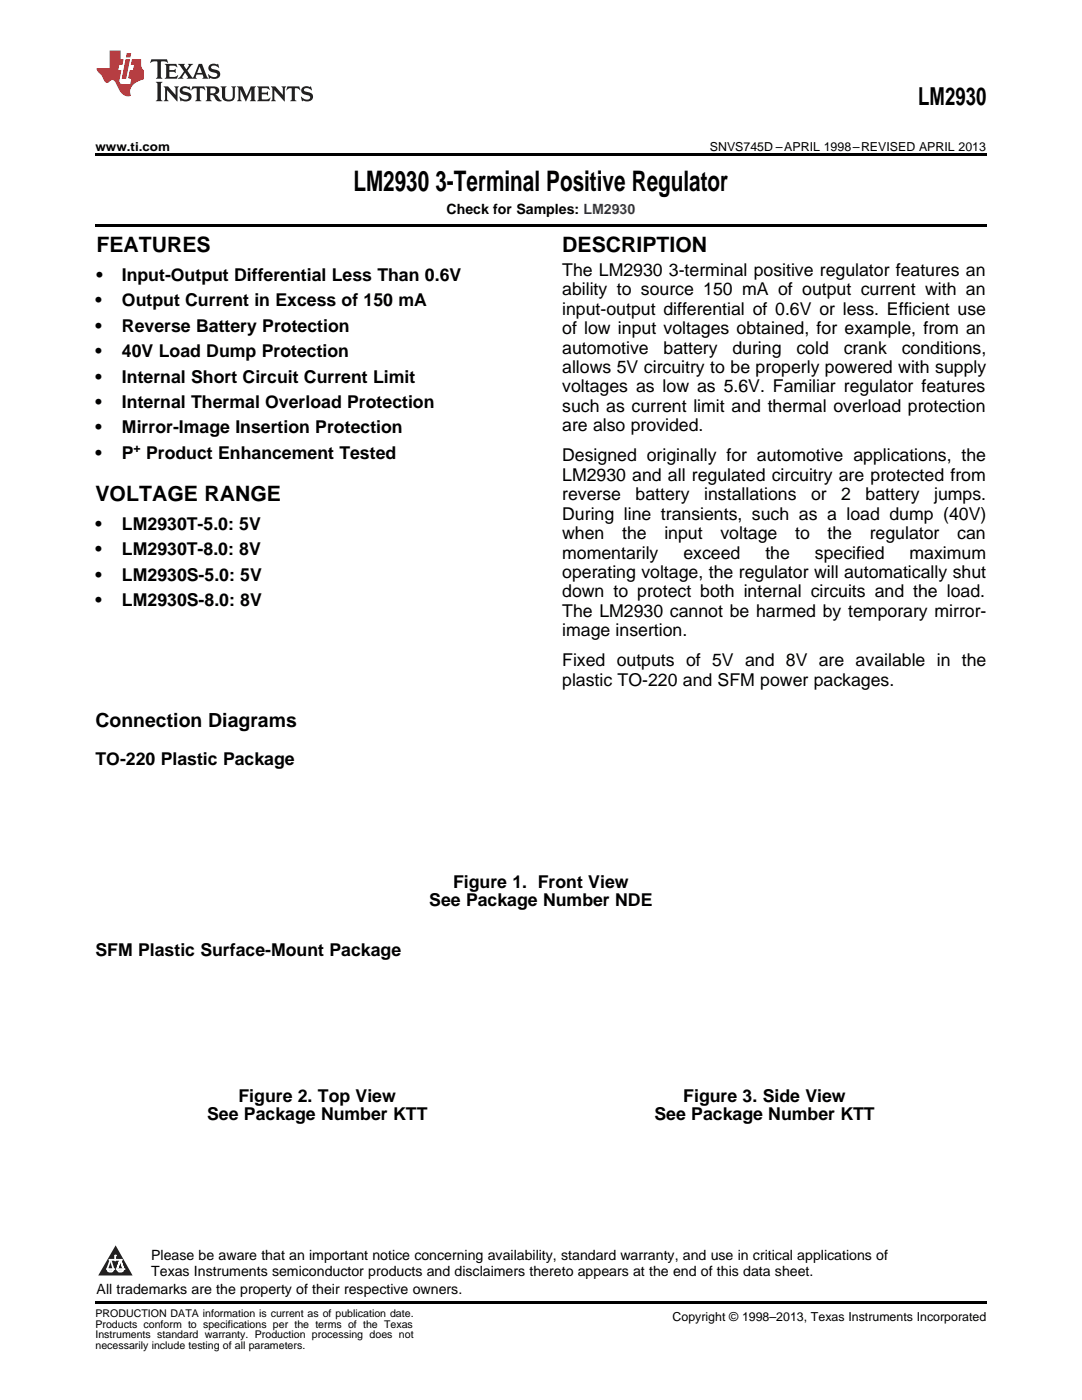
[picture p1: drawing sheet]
<svg xmlns="http://www.w3.org/2000/svg" width="216mm" height="279mm" viewBox="0 0 216 279" stroke-linecap="round" stroke-linejoin="round" font-family="sans-serif">
<defs><g id="words">
<g font-size="5.6">
<text x="70.5" y="38.1">LM2930</text>
<text x="86.9" y="38.1">3-Terminal Positive Regulator</text>
</g>
<text font-size="4.9" x="183.2" y="21">LM2930</text>
<g font-size="4.2">
<text x="19.2" y="50.3">FEATURES</text>
<text x="112.2" y="50.3">DESCRIPTION</text>
<text x="19" y="100">VOLTAGE RANGE</text>
</g>
<text font-size="3.9" x="19" y="145">Connection Diagrams</text>
<g font-size="3.5">
<text x="19.2" y="56">•</text>
<text x="24.3" y="56">Input-Output Differential Less Than 0.6V</text>
<text x="112.2" y="55">The LM2930</text>
<text x="112.2" y="58.9">ability to source 150 mA of output current with an</text>
<text x="133.5" y="55">3-terminal positive regulator features an</text>
<text x="19" y="61.1">•</text>
<text x="24.3" y="61.1">Output Current in Excess of 150 mA</text>
<text x="112.2" y="62.8">input-output differential of 0.6V or less. Efficient use</text>
<text x="19" y="66.2">•</text>
<text x="19" y="71.3">•</text>
<text x="24.3" y="66.2">Reverse Battery Protection</text>
<text x="24.3" y="71.3">40V Load Dump Protection</text>
<text x="112.2" y="66.7">of low input voltages obtained, for example, from an</text>
<text x="112.2" y="70.6">automotive</text>
<text x="132.4" y="70.6">battery</text>
<text x="146.1" y="70.6">during</text>
<text x="158.9" y="70.6">cold</text>
<text x="168.3" y="70.6">crank</text>
<text x="179.9" y="70.6">conditions,</text>
<text x="19" y="76.3">•</text>
<text x="24.3" y="76.3">Internal Short Circuit Current Limit</text>
<text x="112.2" y="74.4">allows 5V circuitry to be properly powered with supply</text>
<text x="19" y="81.4">•</text>
<text x="24.3" y="81.4">Internal Thermal Overload Protection</text>
<text x="112.2" y="78.3">voltages as low as 5.6V. Familiar regulator features</text>
<text x="112.2" y="82.2">such as current limit and thermal overload protection</text>
<text x="19" y="86.5">•</text>
<text x="24.3" y="86.5">Mirror-Image Insertion Protection</text>
<text x="112.2" y="86.1">are also provided.</text>
<text x="19" y="91.6">•</text>
<text x="24.3" y="91.6">P Product Enhancement Tested</text>
<text x="112.2" y="92.1">Designed originally for automotive applications, the</text>
<text x="112.2" y="96">LM2930 and all regulated circuitry are protected from</text>
<text x="112.2" y="99.8">reverse</text>
<text x="126.8" y="99.8">battery</text>
<text x="140.5" y="99.8">installations</text>
<text x="161.8" y="99.8">or</text>
<text x="167.9" y="99.8">2</text>
<text x="172.7" y="99.8">battery</text>
<text x="186.4" y="99.8">jumps.</text>
<text x="19" y="105.8">•</text>
<text x="24.3" y="105.8">LM2930T-5.0: 5V</text>
<text x="112.2" y="103.7">During line transients, such as a load dump (40V)</text>
<text x="112.2" y="107.6">when</text>
<text x="124.1" y="107.6">the</text>
<text x="132.6" y="107.6">input</text>
<text x="143.7" y="107.6">voltage</text>
<text x="158.7" y="107.6">to</text>
<text x="165.1" y="107.6">the</text>
<text x="173.6" y="107.6">regulator</text>
<text x="191" y="107.6">can</text>
<text x="19" y="110.8">•</text>
<text x="24.3" y="110.8">LM2930T-8.0: 8V</text>
<text x="112.2" y="111.5">momentarily</text>
<text x="136.4" y="111.5">exceed</text>
<text x="152.7" y="111.5">the</text>
<text x="162.6" y="111.5">specified</text>
<text x="181.5" y="111.5">maximum</text>
<text x="19" y="115.9">•</text>
<text x="24.3" y="115.9">LM2930S-5.0: 5V</text>
<text x="112.2" y="115.4">operating voltage, the regulator will automatically shut</text>
<text x="112.2" y="119.2">down to protect both internal circuits and the load.</text>
<text x="19" y="121">•</text>
<text x="24.3" y="121">LM2930S-8.0: 8V</text>
<text x="112.2" y="123.1">The LM2930 cannot be harmed by temporary mirror-</text>
<text x="112.2" y="127">image insertion.</text>
<text x="112.2" y="133">Fixed outputs of 5V and 8V are available in the</text>
<text x="112.2" y="136.9">plastic TO-220 and SFM power packages.</text>
<text x="19" y="152.8">TO-220 Plastic Package</text>
<text x="90.4" y="177.2">Figure 1. Front View</text>
<text x="85.7" y="180.9">See Package Number NDE</text>
<text x="19" y="190.8">SFM Plastic Surface-Mount Package</text>
<text x="47.6" y="219.9">Figure 2. Top View</text>
<text x="136.3" y="219.9">Figure 3. Side View</text>
<text x="41.3" y="223.6">See Package Number KTT</text>
<text x="130.6" y="223.6">See Package Number KTT</text>
</g>
<g font-size="2.8">
<text x="89.1" y="42.7">Check for Samples: LM2930</text>
<text x="30.2" y="251.5">Please be aware that an important notice concerning availability, standard warranty, and use in critical applications of</text>
<text x="30.2" y="254.7">Texas Instruments semiconductor products and disclaimers thereto appears at the end of this data sheet.</text>
<text x="19.3" y="258.2">All trademarks are the property of their respective owners.</text>
</g>
<g font-size="2.5">
<text x="19" y="30.1">www.ti.com</text>
<text x="141.6" y="30.1">SNVS745D –APRIL 1998–REVISED APRIL 2013</text>
<text x="26.7" y="90.2">+</text>
<text x="134.2" y="263.6">Copyright © 1998–2013, Texas Instruments Incorporated</text>
</g>
<g font-size="2.1">
<text x="19" y="262.9">PRODUCTION DATA information is current as of publication date.</text>
<text x="19" y="265">Products conform to specifications per the terms of the Texas</text>
<text x="19" y="267.1">Instruments standard warranty. Production processing does not</text>
<text x="19" y="269.2">necessarily include testing of all parameters.</text>
</g>
<g font-size=".4" fill="#fff">
<text x="19" y="50.2">1</text>
<text x="19" y="258.2">2</text>
</g>
</g></defs>
<path d="M19 259.7h177.8v.5h-177.8z" fill="#000"/>
<path d="M23.1 248.5l3.4 6.1h-6.9z" fill="#231f20"/>
<path d="M21.4 253.3h1.2l-.3 .5h-.3a.55 .55 0 0 1-.6-.5z" fill-rule="evenodd" fill="#fff"/>
<path d="M21.4 253.3h1.2l-.3 .5h-.3a.55 .55 0 0 1-.6-.5z" fill="none" stroke="#231f20" stroke-width=".34"/>
<path d="M21.4 253.3l1.2 .1-.3 .4h-.5z" fill="none" stroke="#fff" stroke-width=".34"/>
<path d="M23 251.5h.1" fill="none" stroke="#fff" stroke-width=".34"/>
<path d="M23 250.6v.9z" fill="#fff"/>
<path d="M23 250.6v.9z" fill="none" stroke="#fff" stroke-width=".34"/>
<circle cx="23" cy="250.6" r=".17" fill="#fff"/>
<path d="M21.9 251.4h.1" fill="none" stroke="#fff" stroke-width=".34"/>
<path d="M21.9 251.4h2.3z" fill="#fff"/>
<path d="M21.9 251.4h2.3z" fill="none" stroke="#fff" stroke-width=".34"/>
<circle cx="24.2" cy="251.4" r=".17" fill="#fff"/>
<path d="M23.3 253.3h.1" fill="none" stroke="#fff" stroke-width=".34"/>
<path d="M24 251.4l-.7 1.9z" fill="#fff"/>
<path d="M24 251.4l-.7 1.9z" fill="none" stroke="#fff" stroke-width=".34"/>
<path d="M24 251.4l.7 1.9z" fill="#fff"/>
<path d="M24 251.4l.7 1.9z" fill="none" stroke="#fff" stroke-width=".34"/>
<path d="M24.6 253.3h.1" fill="none" stroke="#fff" stroke-width=".34"/>
<circle cx="21.4" cy="253.3" r=".17" fill="#fff"/>
<path d="M22.1 251.4l-.7 1.9z" fill="#fff"/>
<path d="M22.1 251.4l-.7 1.9z" fill="none" stroke="#fff" stroke-width=".34"/>
<path d="M22.1 251.4l.5 1.9z" fill="#fff"/>
<path d="M22.1 251.4l.5 1.9z" fill="none" stroke="#fff" stroke-width=".34"/>
<circle cx="22.6" cy="253.3" r=".17" fill="#fff"/>
<path d="M23.4 253.3h1.3a.65 .65 0 0 1-.7 .5 .65 .65 0 0 1-.6-.5z" fill-rule="evenodd" fill="#fff"/>
<path d="M23.4 253.3h1.3a.65 .65 0 0 1-.7 .5 .65 .65 0 0 1-.6-.5z" fill="none" stroke="#231f20" stroke-width=".34"/>
<path d="M23.4 253.3h1.3l-.4 .5h-.6z" fill="none" stroke="#fff" stroke-width=".34"/>
<path d="M23.3 253.3h.1" fill="none" stroke="#fff" stroke-width=".34"/>
<circle cx="24.7" cy="253.3" r=".17" fill="#fff"/>
<path d="M19 30.6h177.8v.5h-177.8zM19 44.7h177.8v.5h-177.8z" fill="#000"/>
<path d="M30.2 11.8l-.2 .8a1.31 1.31 0 0 1 1.4-.3v2.9l-.3 .5h1.3l-.3-.5v-2.7l.3-.3a1.09 1.09 0 0 1 1.1 .4l-.2-.8zM32.9 12.8l.3 .4v2l-.3 .5h2.4l.2-.7a1.48 1.48 0 0 1-1.7 .3v-1l1 .1 .2 .2v-.9l-.2 .3h-1v-.7l.2-.2a1.73 1.73 0 0 1 1.4 .3l-.2-.6zM35.5 12.8l1.2 1.4-.7 1-.5 .5h1.1l-.2-.3 .5-.9 .6 .9-.2 .3h2l-.3-.3 .2-.5h1.2l.2 .5-.2 .3h1.2l-.3-.4-1-2.5h-.6l-1.3 2.7-1-1.4 1.1-1.3h-1l.2 .2-.5 .9-.5-.9 .2-.2zM39.8 13.3l.5 1.3h-1zM41.9 12.9a.83 .83 0 0 0-.3 1 .83 .83 0 0 0 .8 .5l.8 .2 .2 .3a1 1 0 0 1-1 .5 1 1 0 0 1-.8-.6l.1 .9 .2-.1a1.65 1.65 0 0 0 2-.5 .89 .89 0 0 0-.8-1.2l-.8-.2-.2-.3a.91 .91 0 0 1 1.6 .2l-.2-.8h-.4a1.34 1.34 0 0 0-1.2 .1zM31.1 16.3l.3 .5v2.9l-.3 .5h1.3l-.3-.5v-2.9l.3-.5zM32.7 17.2l.2 .5v2l-.2 .5h.9l-.3-.5 .1-1.7 2 2.2v-2.5l.3-.5h-.9l.2 .3v1.4l-1.5-1.7zM36.2 17.4a.83 .83 0 0 0-.3 .9 .83 .83 0 0 0 .8 .6l.8 .2 .2 .3a1 1 0 0 1-1 .5 1 1 0 0 1-.8-.6l.1 .9 .2-.1a1.66 1.66 0 0 0 2-.5 .89 .89 0 0 0-.9-1.2l-.7-.2-.2-.3a.91 .91 0 0 1 1.6 .2l-.2-.9-.4 .1a1.36 1.36 0 0 0-1.2 .1zM38.4 17.2l-.2 .9a.61 .61 0 0 1 1.1-.3v1.9l-.4 .5h1.3l-.3-.5v-1.9l.2-.2a.81 .81 0 0 1 .8 .5l-.1-.9zM41 17.2l.3 .5v2l-.3 .5h1.3l-.3-.3v-.9a.72 .72 0 0 1 .9 .6 .85 .85 0 0 0 1.4 .5l-.5-.3-.5-.7-.3-.3a.78 .78 0 0 0 .7-.7 .78 .78 0 0 0-.7-.8zM42 17.7l.2-.1a.6 .6 0 0 1 .7 .1 .6 .6 0 0 1 .1 .7l-.2 .2h-.8zM44 17.2l.3 .3a3.4 3.4 0 0 0 .3 2.4 1.57 1.57 0 0 0 2.2-.3l.1-2.1 .2-.3h-1l.3 .5v1.5a.76 .76 0 0 1-.7 .7 .76 .76 0 0 1-.8-.7v-1.5l.3-.5zM47.3 17.2l.3 .5v2l-.3 .5h.9l-.2-.5v-1.8l1 2.3 1.1-2.3v1.8l-.2 .5h1.2l-.3-.5v-2l.3-.5h-1.1l-.8 2-.8-2zM51.3 17.2l.3 .5v2l-.3 .5h2.4l.2-.7a1.49 1.49 0 0 1-1.6 .3l-.1-1h1l.3 .3v-.9l-.3 .3h-1v-.7l.3-.2a1.73 1.73 0 0 1 1.4 .3l-.3-.7zM54.1 17.2l.3 .5v2l-.3 .5h1l-.4-.5 .1-1.7 2 2.2v-2.5l.3-.5h-.9l.2 .3v1.4l-1.5-1.7zM57.4 17.2l-.2 .9a.8 .8 0 0 1 1-.5v2.1l-.3 .5h1.3l-.4-.5v-1.9l.2-.2a.81 .81 0 0 1 .9 .5l-.2-.9zM60.4 17.4a.83 .83 0 0 0-.3 .9 .83 .83 0 0 0 .8 .6l.8 .2 .2 .3a1 1 0 0 1-1 .5 1 1 0 0 1-.8-.6l.2 .9 .1-.1a1.66 1.66 0 0 0 2-.5 .89 .89 0 0 0-.8-1.2l-.8-.2-.2-.3a.91 .91 0 0 1 1.6 .2l-.2-.9-.3 .1a1.35 1.35 0 0 0-1.3 .1z" fill="#231f20"/>
<path d="M21.9 10.1v3.5h-2.6a2.13 2.13 0 0 0 .9 1.4l.4 .6a.94 .94 0 0 0 1.1 .9 .75 .75 0 0 1 .6-.5 .75 .75 0 0 1 .7 .4l.5 1a2.1 2.1 0 0 0 2.6 1.7 2.2 2.2 0 0 1 1.7-3l.9-.3v-1.8a1.16 1.16 0 0 1-.5-1v-1.2h-1.9l-.2 1.2h.7l-.3 1h-.6l-.3 1.3v.3l.6 .1-.2 1.1h-.9a.93 .93 0 0 1-1.3-.8l.4-2h-.6l.2-1h.6l.3-1.2h-.6v-1.7zM25.1 11.8l-.8 3.9h.9l.7-3.9zM25.3 10.6l-.2 .9h.9l.2-.9z" fill="#ee1d23"/>
<use href="#words"/>
</svg>
